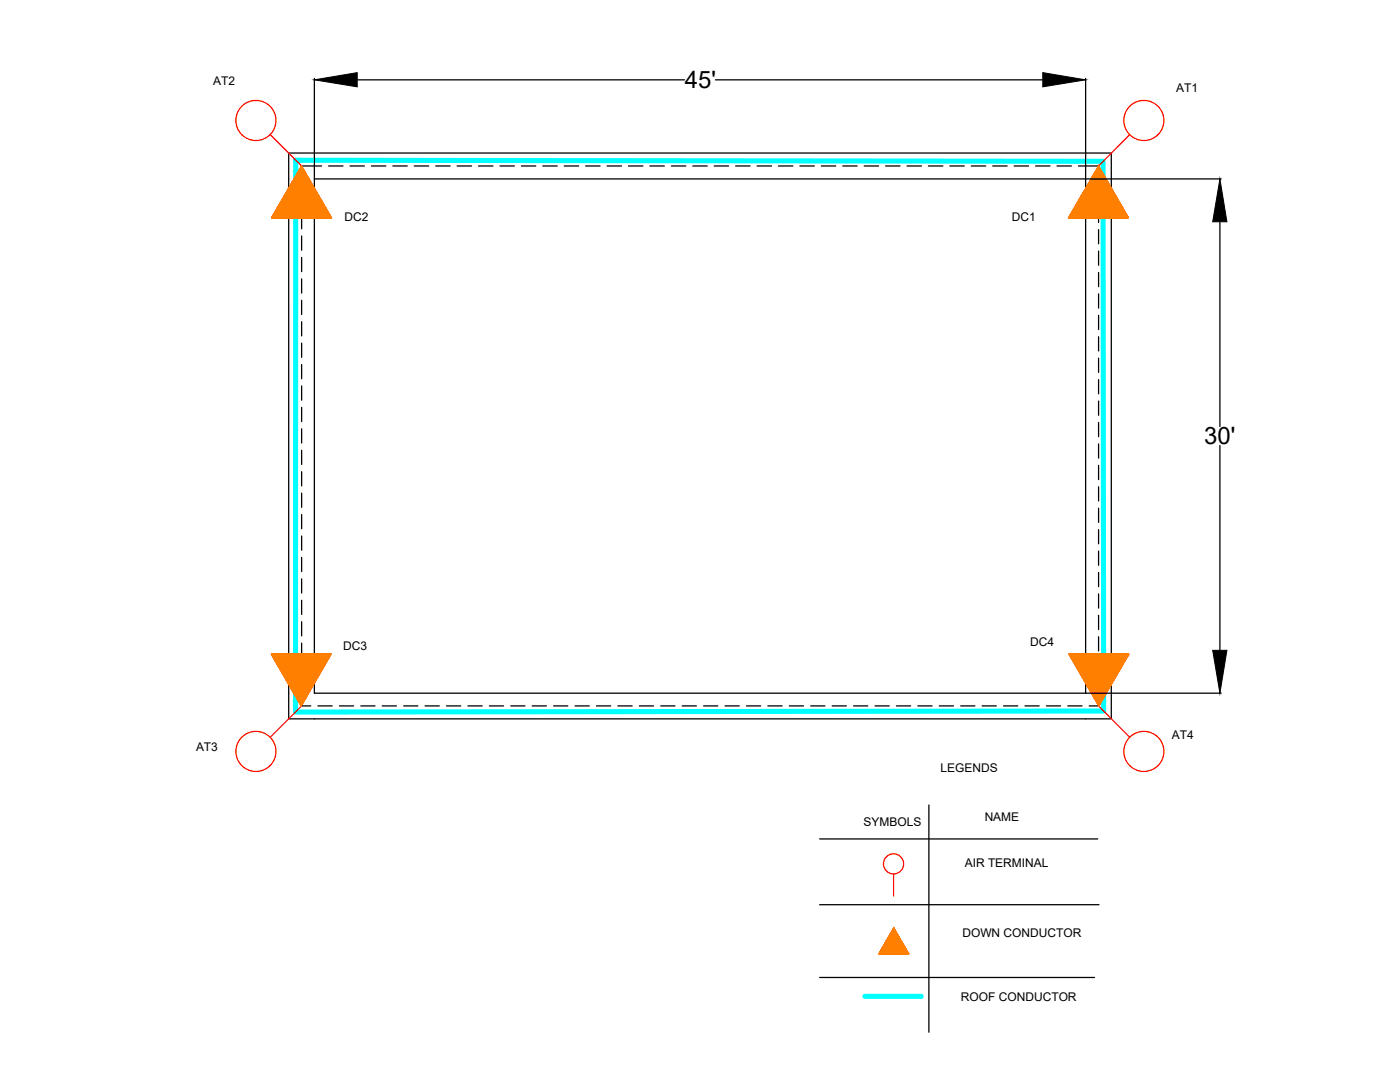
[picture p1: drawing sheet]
<svg xmlns="http://www.w3.org/2000/svg" width="279mm" height="216mm" viewBox="0 0 279 216" stroke-linecap="round" stroke-linejoin="round" font-family="sans-serif">
<defs><g id="words">
<g font-size="4.8">
<text x="136.7" y="17.6">45'</text>
<text x="240.3" y="88.7">30'</text>
</g>
<g font-size="2.4">
<text x="42.5" y="16.9">AT2</text>
<text x="234.7" y="18.3">AT1</text>
<text x="68.7" y="44">DC2</text>
<text x="201.9" y="44">DC1</text>
<text x="68.5" y="129.6">DC3</text>
<text x="205.6" y="128.9">DC4</text>
<text x="39.1" y="149.8">AT3</text>
<text x="233.8" y="147.5">AT4</text>
<text x="187.7" y="154.1">LEGENDS</text>
<text x="172.3" y="164.9">SYMBOLS</text>
<text x="196.5" y="163.8">NAME</text>
<text x="192.5" y="172.9">AIR TERMINAL</text>
<text x="192.1" y="186.9">DOWN CONDUCTOR</text>
<text x="191.8" y="199.8">ROOF CONDUCTOR</text>
</g>
</g></defs>
<!-- layer: Roof Conductor -->
<path d="M59 32l161.1 .2 .2 109.7-161.3 .2zM172.6 198.8h11.3" fill="none" stroke="#0ff" stroke-width="1"/>
<!-- layer: 0 -->
<path d="M57.6 30.5h164.2v112.9h-164.2zM62.7 35.7h154v102.6h-154z" fill="none" stroke="#000" stroke-width=".25"/>
<!-- layer: MID LINES -->
<g fill="none" stroke="#000" stroke-width=".25">
<path d="M60.2 38.5v2.9M64.2 33.1h-4v4M65.6 33.1h2.9M69.9 33.1h2.8M74.1 33.1h2.9M78.4 33.1h2.9M82.7 33.1h2.9M87 33.1h2.8M91.2 33.1h2.9M95.5 33.1h2.9M99.8 33.1h2.9M104.1 33.1h2.8"/>
<path d="M108.3 33.1h2.9M112.6 33.1h2.9M116.9 33.1h2.9M121.2 33.1h2.8M125.4 33.1h2.9M129.7 33.1h2.9M134 33.1h2.9M138.3 33.1h2.8M142.5 33.1h2.9M146.8 33.1h2.9M151.1 33.1h2.9M155.4 33.1h2.8"/>
<path d="M159.6 33.1h2.9M163.9 33.1h2.9M168.2 33.1h2.9M172.5 33.1h2.8M176.7 33.1h2.9M181 33.1h2.9M185.3 33.1h2.9M189.6 33.1h2.8M193.8 33.1h2.9M198.1 33.1h2.9M202.4 33.1h2.9M206.7 33.1h2.9"/>
<path d="M210.9 33.1h2.9M215.2 33.1h4v2.7M219.2 37.3v2.8M60.2 42.8v2.8M60.2 47.1v2.8M60.2 51.4v2.8M60.2 55.6v2.9M60.2 59.9v2.9M219.2 41.5v2.9M219.2 45.8v2.9M219.2 50.1v2.8M219.2 54.4v2.8"/>
<path d="M219.2 58.6v2.9M60.2 64.2v2.8M60.2 68.5v2.8M60.2 72.7v2.9M60.2 77v2.9M219.2 62.9v2.9M219.2 67.2v2.8M219.2 71.5v2.8M219.2 75.7v2.9M60.2 81.3v2.8M60.2 85.6v2.8M60.2 89.8v2.9"/>
<path d="M60.2 94.1v2.9M60.2 98.4v2.8M219.2 80v2.9M219.2 84.3v2.8M219.2 88.6v2.8M219.2 92.9v2.8M219.2 97.1v2.9M60.2 102.7v2.8M60.2 106.9v2.9M60.2 111.2v2.9M60.2 115.5v2.8M60.2 119.8v2.8"/>
<path d="M219.2 101.4v2.8M219.2 105.7v2.8M219.2 110v2.8M219.2 114.2v2.9M219.2 118.5v2.8M60.2 136.9v4h1.8M60.2 124.1v2.8M60.2 128.3v2.9M60.2 132.6v2.8M219.2 135.6v5.3h-1.8M219.2 122.8v2.8M219.2 127.1v2.8"/>
<path d="M219.2 131.3v2.9M63.5 140.9h2.8M67.7 140.9h2.9M72 140.9h2.8M76.3 140.9h2.8M80.6 140.9h2.8M84.8 140.9h2.9M89.1 140.9h2.8M93.4 140.9h2.8M97.7 140.9h2.8M101.9 140.9h2.9M106.2 140.9h2.9"/>
<path d="M110.5 140.9h2.8M114.8 140.9h2.8M119 140.9h2.9M123.3 140.9h2.9M127.6 140.9h2.8M131.9 140.9h2.8M136.1 140.9h2.9M140.4 140.9h2.9M144.7 140.9h2.8M149 140.9h2.8M153.2 140.9h2.9M157.5 140.9h2.9"/>
<path d="M161.8 140.9h2.8M166.1 140.9h2.8M170.3 140.9h2.9M174.6 140.9h2.9M178.9 140.9h2.8M183.2 140.9h2.8M187.5 140.9h2.8M191.7 140.9h2.9M196 140.9h2.8M200.3 140.9h2.8M204.6 140.9h2.8M208.8 140.9h2.9"/>
<path d="M213.1 140.9h2.8"/>
</g>
<!-- layer: Air Terminal -->
<g fill="none" stroke="#f00" stroke-width=".25">
<path d="M53.9 26.9l6.3 6.2M225.5 26.9l-6.3 6.2M60.2 140.9l-6.3 6.2M219.2 140.9l6.3 6.2M178.4 174.4v4.4"/>
<circle cx="51.1" cy="24" r="4"/>
<circle cx="228.3" cy="24" r="4"/>
<circle cx="51.1" cy="149.9" r="4"/>
<circle cx="228.3" cy="149.9" r="4"/>
<circle cx="178.3" cy="172.4" r="2.01"/>
</g>
<!-- layer: Down Conductors -->
<g fill="none" stroke="#ff7f00" stroke-width=".25">
<path d="M56.3 39.8l3.7 3.7M56.3 39.7l3.9 3.8M56.3 39.8l3.8 3.7M56.4 39.6l3.8 3.9-3.8-3.8M56.5 39.5l4.1 4M56.6 39.4l4.1 4.1M56.6 39.3l4.2 4.2M56.6 39.2l4.3 4.3M56.6 39.3l4.3 4.2M56.7 39.2l4.3 4.3M56.7 39.1l4.4 4.4M56.8 39l4.5 4.5"/>
<path d="M56.8 38.9l4.6 4.6M56.9 38.8l4.6 4.7M56.9 38.7l4.8 4.8M57 38.5l5 5M57 38.6l4.9 4.9M57.1 38.5l5 5M57.1 38.4l5.1 5.1-5.1-5M57.2 38.3l5.1 5.2M57.2 38.4l5.1 5.1M57.3 38l5.5 5.5M57.3 38.1l5.4 5.4M57.4 38l5.5 5.5"/>
<path d="M57.4 38l5.4 5.5M57.4 37.8l5.7 5.7M57.4 37.9l5.6 5.6M57.5 37.7l5.8 5.8M57.6 37.6l5.9 5.9M57.6 37.5l6 6M57.7 37.5l6 6M57.7 37.4l6.1 6.1M57.7 37.3l6.2 6.2M57.8 37.2l6.3 6.3M57.8 37.2l6.3 6.3-6.3-6.3M57.9 37.1l6.3 6.4"/>
<path d="M57.9 37l6.6 6.5M58 36.9l6.6 6.6M58 36.8l6.7 6.7M58.1 36.7l6.8 6.8M58.1 36.8l6.7 6.7M58.2 36.6l6.8 6.9-6.9-6.8M58.2 36.5l7 7M58.3 36.3l7.1 7.2M58.3 36.4l7.1 7.1M58.3 36.3l7.2 7.2M58.4 36.2l7.3 7.3M58.5 36.1l7.3 7.4"/>
<path d="M58.5 36l7.5 7.5M58.6 35.8l7.4 7.5M58.6 35.9l7.5 7.5M58.6 35.9l7.6 7.6M58.6 35.8l7.3 7.2M58.7 35.6l6.9 6.8M58.7 35.7l6.9 6.9M58.8 35.5l6.7 6.8M58.8 35.5l6.6 6.6M58.9 35.3l6 6.1M58.9 35.4l6.2 6.2M59 35.2l5.6 5.7"/>
<path d="M59 35.2l5.7 5.8M59 35.1l5.4 5.4M59.1 35.1l5.3 5.3M59.1 35l5.1 5.1M59.1 34.9l5 4.9M59.1 34.9l5 5M59.2 34.8l4.7 4.8M59.3 34.7l4.3 4.4M59.3 34.6l4 4M59.4 34.6l3.9 3.9M59.4 34.5l3.7 3.7M59.4 34.4l3.6 3.6"/>
<path d="M59.6 34.2l2.8 2.9M59.6 34.2l2.9 3M59.6 34.1l2.6 2.6M59.7 34l2.3 2.3M59.7 33.8l2.1 2.1M59.7 33.9l2.1 2.1M59.7 33.9l2.2 2.2M59.8 33.8l1.8 1.8M59.8 33.8l1.9 1.9M59.8 33.7l1.7 1.7M59.8 33.8l1.8 1.7M59.9 33.7l1.5 1.6"/>
<path d="M59.9 33.6l1.4 1.4M59.9 33.5l1.1 1.1M59.9 33.5l1.2 1.2M60 33.3l.7 .7M60 33.4l.7 .7M60 33.4l.8 .8M60.1 33.3l.4 .4M60.1 33.2l.3 .3M60.1 33.2l.4 .4M60.2 33.1h.1M60.2 33.2h.1M60.2 33.1l-6 10.4"/>
<path d="M60.2 33.1l6 10.4h-12M60.9 34.3l-.9-.8 1 .9M61.1 34.8l-1.2-1.2 1.3 1.3M62.1 36.3l-2.4-2.3 2.5 2.6M62.3 36.8l-2.7-2.7 2.8 2.8M62.6 37.3l-3.1-3 3.2 3.1M62.7 37.6l-3.2-3.3 3.3 3.3M62.9 37.8l-3.5-3.4 3.5 3.5M63.2 38.2l-3.8-3.7 3.8 3.9M63.4 38.7l-4.1-4.1 4.2 4.3M63.7 39.2l-4.5-4.4 4.6 4.5M215.4 39.7l4.9-4.8-5 4.9"/>
<path d="M215.7 39.2l4.5-4.4-4.6 4.5M216.5 37.8l3.5-3.4-3.5 3.5M216.8 37.3l3.1-3-3.2 3.1M217.4 36.3l2.4-2.3-2.5 2.5M218 35.3l1.6-1.6-1.7 1.7M218.3 34.8l1.2-1.2-1.3 1.3M218.5 34.4l1-.9-1.2 1.2M219.1 33.4l.2-.2-.3 .3M219.2 33.1h.1M219.2 33.1l6 10.4h-12zM219.2 33.2h.1M219.3 33.2l-.4 .4"/>
<path d="M219.3 33.3l-.4 .4M219.3 33.3l-.5 .5M219.4 33.3l-.7 .7M219.4 33.4l-.7 .7M219.4 33.4l-.8 .8M219.4 33.5l-.9 .8M219.5 33.6l-1.4 1.6M219.6 33.8l-1.8 1.7M219.6 33.8l-1.8 1.8M219.7 33.8l-2.1 2.1M219.7 33.9l-2.1 2.1M219.7 33.9l-2.2 2.2"/>
<path d="M219.7 34l-2.3 2.3M219.8 34.1l-2.6 2.5M219.8 34.1l-2.7 2.7M219.8 34.1l-2.8 2.8M219.8 34.2l-2.8 2.9M219.9 34.2l-3 3M219.9 34.3l-3.3 3.3M220 34.4l-3.7 3.8M220 34.5l-3.8 3.9M220 34.6l-3.9 3.9M220.1 34.6l-4 4M220.1 34.6l-4.1 4.1"/>
<path d="M220.1 34.6l-4.2 4.3M220.1 34.7l-4.2 4.3M220.2 34.7l-4.4 4.4M220.2 34.8l-4.6 4.7M220.2 34.9l-4.7 4.7M220.3 34.9l-5 5M220.3 35l-5.1 5.1M220.3 35l-5.3 5.4M220.4 35.1l-5.5 5.6M220.4 35.2l-5.6 5.7M220.5 35.2l-5.8 5.8M220.5 35.3l-6 6.1"/>
<path d="M220.5 35.4l-6.1 6.1M220.6 35.4l-6.4 6.4M220.6 35.5l-6.5 6.5M220.6 35.5l-6.5 6.6M220.6 35.5l-6.6 6.7M220.6 35.6l-6.7 6.7M220.7 35.6l-6.8 6.8M220.7 35.7l-6.9 6.9M220.7 35.7l-7.1 7.2M220.8 35.8l-7.4 7.4M220.8 35.8l-7.4 7.5M220.8 35.9l-7.5 7.5"/>
<path d="M220.9 35.9l-7.7 7.6M220.9 36l-7.6 7.5M220.9 36l-7.5 7.5M221 36.1l-7.5 7.4M221 36.2l-7.3 7.3M221 36.3l-7.2 7.2M221.1 36.3l-7.2 7.2 7.2-7.2M221.1 36.4l-7.1 7.1M221.1 36.4l-7 7.1M221.2 36.5l-7 7M221.3 36.6l-6.9 6.9M221.3 36.8l-6.7 6.7"/>
<path d="M221.4 36.8l-6.7 6.7M221.4 36.9l-6.5 6.6M221.5 37l-6.6 6.5M221.5 37.1l-6.4 6.4M221.6 37.2l-6.3 6.3M221.6 37.1l-6.4 6.4M221.6 37.3l-6.2 6.2M221.7 37.3l-6.2 6.2M221.7 37.4l-6 6.1M221.7 37.5l-5.9 6M221.8 37.5l-6 6M221.8 37.6l-5.9 5.9"/>
<path d="M221.8 37.6l-5.8 5.9M221.9 37.6l-5.9 5.9M221.9 37.7l-5.8 5.8M222 37.8l-5.7 5.7M222 37.9l-5.7 5.6M222.1 38l-5.5 5.5M222.1 38.1l-5.4 5.4M222.2 38.2l-5.4 5.3M222.2 38.2l-5.3 5.3M222.3 38.3l-5.2 5.2M222.3 38.5l-5 5M222.4 38.5l-5 5"/>
<path d="M222.4 38.6l-4.9 4.9M222.4 38.6l-4.8 4.9M222.5 38.7l-4.9 4.8M222.5 38.7l-4.8 4.8M222.5 38.8l-4.6 4.7M222.5 38.9l-4.6 4.6M222.6 39l-4.6 4.5M222.6 39l-4.5 4.5M222.7 39l-4.5 4.5M222.7 39.1l-4.3 4.4M222.8 39.3l-4.3 4.2M222.8 39.3l-4.2 4.2 4.2-4.2-4.1 4.2"/>
<path d="M222.9 39.4l-4.1 4.1M222.9 39.5l-4 4M222.9 39.6l-3.9 3.9M223 39.6l-3.8 3.9 3.8-3.8M223.1 39.8l-3.8 3.7M223.1 39.8l-3.7 3.7M223.1 39.8l-3.6 3.7M223.2 39.9l-3.6 3.6M54.2 43.4l.2 .1M54.3 43.3l.2 .2M54.4 43.2l.3 .3M54.4 43.1l.4 .4"/>
<path d="M54.4 43l.5 .5-.5-.4M54.5 42.9l.6 .6M54.5 43.5l-.2-.3 .3 .3M54.6 42.8l.7 .7M54.6 42.7l.8 .8M54.7 42.7l.8 .8M54.7 42.7l.7 .8M54.7 42.6l.9 .9M54.7 42.5l1 1M54.8 42.4l1 1.1M54.8 42.5l1 1M54.8 42.4l1.1 1.1"/>
<path d="M54.9 42.3l1.1 1.2M54.9 42.2l1.3 1.3M54.9 42.3l1.2 1.2M55 43.5l-.5-.5 .5 .5M55 42.1l1.4 1.4M55 42.1l1.3 1.4M55 42l1.5 1.5M55 42.1l1.5 1.4M55.1 41.9l1.5 1.6M55.1 41.9l1.6 1.6M55.2 43.5l-.6-.6 .6 .6M55.2 41.8l1.6 1.7"/>
<path d="M55.2 41.7l1.8 1.8M55.3 41.5l2 2M55.4 41.4l2.1 2.1M55.4 41.5l2 2M55.5 41.3l2.1 2.2M55.5 41.2l2.3 2.3M55.5 41.2l2.2 2.3M55.6 41l2.4 2.5M55.6 41.1l2.4 2.4M55.7 40.9l2.6 2.6M55.7 40.8l2.7 2.7M55.8 40.7l2.8 2.8"/>
<path d="M55.8 40.6l3 2.9M55.9 40.5l2.9 3-2.9-2.9M56 40.4l3.1 3.1M56 40.4l3 3.1M56 40.3l3.2 3.2M56 43.5l-1.1-1.2 1.2 1.2M56 40.2l3.3 3.3M56.1 40.2l3.3 3.3M56.1 40.1l3.4 3.4M56.1 40.1l3.3 3.4M56.2 40l3.6 3.5M56.2 40.1l3.4 3.4"/>
<path d="M56.2 43.5l-1.3-1.3 1.4 1.3M56.9 43.5l-1.7-1.7 1.7 1.7M57 43.5l-1.8-1.8 1.9 1.8M57.2 43.5l-1.9-2 2 2M57.7 43.5l-2.2-2.2 2.2 2.2M57.8 43.5l-2.3-2.3 2.4 2.3M58.1 43.5l-2.5-2.5 2.6 2.5M58.5 43.5l-2.7-2.8 2.7 2.8M58.9 43.5l-3-3 3.1 3M59.8 43.5l-3.5-3.6 3.6 3.6M59.9 43.5l-3.6-3.7 3.6 3.7M60.3 43.5l-3.9-3.9 4 3.9"/>
<path d="M60.7 43.5l-4.1-4.2 4.1 4.2M61.1 43.5l-4.4-4.5 4.5 4.5M61.6 43.5l-4.7-4.7 4.7 4.7M61.8 43.5l-4.8-4.8 4.8 4.8M62.4 43.5l-5.2-5.3 5.3 5.3M62.6 43.5l-5.3-5.3 5.3 5.3M63.2 43.5l-5.7-5.7 5.7 5.7M63.4 43.5l-5.8-5.9 5.8 5.9M63.8 43.5l-6.1-6.1 6.2 6.1M64.3 43.5l-6.4-6.4 6.4 6.4M64.3 40.1l-5.2-5.1 5.2 5.3M64.5 40.7l-5.5-5.5 5.6 5.6"/>
<path d="M64.6 43.5l-6.6-6.7 6.7 6.7M64.8 41.1l-5.9-5.8 6 5.9M65.1 43.5l-6.9-6.9 6.9 6.9M65.2 41.7l-6.4-6.3 6.4 6.4M65.2 43.5l-6.9-7 7 7M65.7 42.8l-7-7.1 7.1 7.2M65.9 43.5l-7.4-7.4 7.4 7.4M66 43.5l-7.5-7.5 7.6 7.5M213.7 42.7l7-7-7 7.1M213.7 43.5l7.3-7.3-7.3 7.3M214.1 43.5l7-7-6.9 7M214.3 43.5l6.9-6.9-6.8 6.9"/>
<path d="M214.3 41.6l6.3-6.2-6.4 6.3M214.5 43.5l6.8-6.8-6.8 6.8M214.6 41.1l5.9-5.8-6 5.9M215.1 43.5l6.4-6.4-6.3 6.4M215.6 43.5l6.1-6.1-6.1 6.1M216.2 43.5l5.7-5.7-5.7 5.7M216.4 43.5l5.6-5.6-5.6 5.6M216.5 43.5l5.5-5.6-5.5 5.6M217 43.5l5.2-5.2-5.2 5.2M217.2 43.5l5.1-5.1-5.1 5.1M217.8 43.5l4.7-4.7-4.7 4.7M218.4 43.5l4.4-4.3-4.3 4.3"/>
<path d="M219 43.5l4-3.9-3.9 3.9M219.2 43.5l3.9-3.8-3.8 3.8M219.8 43.5l3.5-3.4-3.4 3.4M220.5 43.5l3-3-3 3M220.6 43.5l3-2.9-2.9 2.9M221.1 43.5l2.6-2.6-2.6 2.6M221.7 43.5l2.2-2.2-2.1 2.2M221.9 43.5l2.1-2.1-2 2.1M222.5 43.5l1.7-1.7-1.6 1.7M222.6 43.5l1.7-1.7-1.6 1.7M222.7 43.5l1.6-1.6-1.5 1.6M223.2 40l-3.5 3.5"/>
<path d="M223.2 40.1l-3.4 3.4M223.4 43.5l1.1-1.2-1.1 1.2M223.4 40.2l-3.4 3.3M223.4 40.3l-3.2 3.2M223.4 40.4l-3.1 3.1M223.5 40.4l-3.1 3.1M223.5 43.5l1.1-1.1-1 1.1M223.5 40.5l-2.9 3M223.6 40.7l-2.8 2.8M223.6 40.7l-2.7 2.8 2.7-2.8-2.6 2.8M223.7 40.8l-2.7 2.7M223.7 40.9l-2.6 2.6"/>
<path d="M223.7 41l-2.5 2.5M223.8 43.5l.9-.9-.9 .9M223.8 41l-2.5 2.5M223.8 41.1l-2.4 2.4 2.5-2.4M223.9 41.2l-2.4 2.3M223.9 41.2l-2.3 2.3M224 41.3l-2.2 2.2M224 41.5l-2 2M224.1 41.5l-2 2M224.1 41.5l-1.9 2M224.2 41.6l-1.9 1.9M224.2 41.7l-1.9 1.8"/>
<path d="M224.2 41.7l-1.8 1.8M224.2 41.8l-1.7 1.7M224.3 42l-1.5 1.5M224.4 42l-1.5 1.5M224.4 43.5l.5-.5-.4 .5M224.4 42.1l-1.4 1.4M224.5 42.1l-1.3 1.4M224.5 42.2l-1.3 1.3M224.6 43.5l.4-.4-.4 .4M224.6 42.3l-1.2 1.2M224.6 42.5l-1 1 1.1-1M224.7 42.6l-1 .9"/>
<path d="M224.7 42.6l-.8 .9 .8-.8-.7 .8M224.8 42.8l-.7 .7M224.8 43.5l.3-.3-.2 .3M224.8 42.8l-.6 .7M224.9 42.9l-.7 .6M224.9 42.9l-.6 .6M225 43l-.5 .5M225 43.2l-.3 .3M225.1 43.3l-.1 .2M225.2 43.4l-.2 .1M225.2 43.4l-.1 .1M54.1 130.5h12l-6 10.4"/>
<path d="M54.2 130.5l5.9 10.4M54.2 130.5v.1M54.4 130.5l-.2 .1M54.4 130.5l-.2 .2M54.5 130.5l-.2 .2M54.6 130.5l-.3 .3M54.6 130.5l-.3 .3 .4-.3M54.7 130.5l-.3 .4M54.8 130.5l-.4 .5M54.9 130.5l-.5 .5M55 130.5l-.6 .6M55 132.1l1.6-1.6-1.6 1.6"/>
<path d="M55.1 130.5l-.6 .6M55.2 130.5l-.7 .7M55.3 130.5l-.7 .8 .8-.8M55.4 130.5l-.7 .9M55.5 130.5l-.8 .9M55.6 130.5l-.9 1M55.7 130.5l-1 1M55.8 130.5l-1.1 1.1M55.8 133.4l3-2.9-3 3M55.9 130.5l-1.1 1.1M56 130.5l-1.2 1.2M56 130.5l-1.2 1.2 1.2-1.2"/>
<path d="M56.2 130.5l-1.3 1.3M56.2 130.5l-1.3 1.4M56.3 130.5l-1.4 1.4M56.5 130.5l-1.6 1.5M56.5 130.5l-1.5 1.5M56.6 134.9l4.5-4.4-4.4 4.4M56.7 130.5l-1.6 1.6 1.6-1.6M56.8 130.5l-1.7 1.7M56.8 130.5l-1.7 1.7 1.8-1.7M56.9 130.5l-1.7 1.8M57 130.5l-1.8 1.8M57 130.5l-1.8 1.8 1.9-1.8"/>
<path d="M57.1 130.5l-1.9 1.9M57.2 130.5l-2 2M57.3 130.5l-2 2 2-2M57.4 130.5l-2.1 2.1M57.5 130.5l-2.1 2.1 2.1-2.1M57.6 130.5l-2.2 2.2M57.7 130.5l-2.3 2.3M57.7 130.5l-2.2 2.3M57.8 130.5l-2.3 2.3M57.8 130.5l-2.3 2.4M57.9 130.5l-2.4 2.4 2.4-2.4M58 130.5l-2.5 2.5 2.5-2.5"/>
<path d="M58.1 130.5l-2.5 2.5 2.5-2.5M58.1 137.3l6.9-6.8-6.9 6.9M58.2 130.5l-2.6 2.6M58.3 130.5l-2.7 2.7M58.4 130.5l-2.7 2.7M58.5 130.5l-2.8 2.8M58.6 130.5l-2.8 2.8M58.6 130.5l-2.8 2.9M58.7 130.5l-2.9 2.9 2.9-2.9M58.9 130.5l-3 3 3-3M59 130.5l-3.1 3.1M59.1 130.5l-3.2 3.1"/>
<path d="M59.1 130.5l-3.2 3.2M59.2 130.5l-3.2 3.2M59.2 130.5l-3.2 3.3 3.4-3.3-3.4 3.3M59.4 130.5l-3.3 3.4M59.5 130.5l-3.4 3.4 3.4-3.4M59.7 130.5l-3.6 3.5M59.8 130.5l-3.6 3.6M59.9 130.5l-3.7 3.6M59.9 130.5l-3.7 3.7M60 130.5l-3.7 3.7M60 130.5l-3.7 3.8M60.1 130.5l-3.8 3.8"/>
<path d="M60.2 130.5l-3.9 3.9M60.3 130.5l-3.9 3.9M60.4 130.5l-4 4M60.5 130.5l-4.1 4M60.5 130.5l-4 4.1M60.6 130.5l-4.1 4.1M60.7 139.9l-.8 .7M60.7 130.5l-4.2 4.2M60.7 130.5l-4.1 4.2 4.2-4.2M60.8 139.7l-.9 .9 .8-.8M60.8 130.5l-4.2 4.3M60.9 130.5l-4.3 4.3"/>
<path d="M61 130.5l-4.4 4.3 4.4-4.3M61 139.4l-1.1 1.1M61.1 139.2l-1.2 1.2 1.1-1.1M61.2 139.1l-1.4 1.3M61.2 130.5l-4.5 4.5M61.2 139l-1.4 1.3M61.3 130.5l-4.6 4.5M61.3 138.8l-1.5 1.5M61.3 138.7l-1.5 1.6M61.4 130.5l-4.6 4.6M61.4 138.6l-1.6 1.7M61.5 130.5l-4.7 4.7 4.7-4.7"/>
<path d="M61.6 130.5l-4.7 4.8M61.6 138.4l-1.9 1.8 1.8-1.7M61.7 138.1l-2 2.1M61.7 130.5l-4.8 4.8M61.8 130.5l-4.9 4.9 4.9-4.9M61.8 138l-2.2 2.1M61.9 137.8l-2.3 2.3 2.2-2.2M62 137.6l-2.4 2.4M62 130.5l-5.1 4.9M62 130.5l-5 5M62.1 137.5l-2.5 2.5M62.1 130.5l-5.1 5"/>
<path d="M62.1 130.5l-5 5.1M62.1 130.5l-5 5.1 5.1-5.1M62.2 137.3l-2.6 2.6 2.5-2.5M62.3 137.2l-2.8 2.7M62.3 130.5l-5.2 5.2M62.4 130.5l-5.2 5.2 5.2-5.2M62.4 136.9l-2.9 2.9M62.4 136.8l-2.9 3M62.4 130.5l-5.2 5.3M62.5 136.7l-3 3.1M62.5 130.5l-5.3 5.3M62.6 130.5l-5.4 5.4 5.4-5.4"/>
<path d="M62.6 136.6l-3.2 3.1M62.7 136.5l-3.3 3.2M62.7 130.5l-5.5 5.4M62.7 130.5l-5.4 5.4M62.8 130.5l-5.5 5.5M62.8 130.5l-5.5 5.5 5.6-5.5M62.8 136.2l-3.4 3.5 3.3-3.4M62.9 136.1l-3.5 3.5M62.9 130.5l-5.5 5.6M63 135.9l-3.6 3.6 3.5-3.5M63 130.5l-5.6 5.7M63.1 130.5l-5.7 5.7"/>
<path d="M63.2 135.6l-3.9 3.9M63.2 130.5l-5.8 5.7M63.2 130.5l-5.8 5.8M63.3 135.4l-4 4 3.9-3.9M63.3 130.5l-5.8 5.8M63.4 130.5l-5.9 5.9M63.4 130.5l-5.9 5.9 6-5.9M63.4 135.1l-4.2 4.3 4.2-4.1M63.5 135l-4.3 4.3M63.5 130.5l-5.9 6M63.6 130.5l-6 6M63.6 134.8l-4.4 4.4 4.3-4.3"/>
<path d="M63.6 130.5l-6 6 6.1-6M63.7 134.7l-4.6 4.5M63.7 130.5l-6 6.1M63.8 134.5l-4.7 4.7M63.8 130.5l-6.1 6.1M63.9 130.5l-6.2 6.2M63.9 134.3l-4.8 4.8 4.7-4.7M64 134.2l-4.9 4.9M64 130.5l-6.3 6.3M64.1 134l-5 5M64.2 133.8l-5.2 5.2M64.2 130.5l-6.4 6.3"/>
<path d="M64.2 130.5l-6.4 6.4 6.5-6.4M64.3 133.7l-5.3 5.3M64.3 130.5l-6.4 6.5M64.4 133.4l-5.4 5.5M64.5 130.5l-6.6 6.5M64.5 133.4l-5.6 5.5M64.6 130.5l-6.6 6.7 6.6-6.7M64.6 133.1l-5.7 5.7M64.7 132.9l-5.8 5.8 5.7-5.7M64.7 130.5l-6.7 6.7M64.8 130.5l-6.8 6.8M64.8 132.8l-6 5.9"/>
<path d="M64.9 132.6l-6.1 6.1M65 132.4l-6.2 6.2 6.1-6.1M65 130.5l-6.9 6.9 7-6.9M65.1 132.3l-6.3 6.3M65.2 132.1l-6.4 6.4M65.2 130.5l-7 7M65.2 130.5l-7 7.1 7.1-7.1M65.3 131.9l-6.6 6.6M65.3 130.5l-7.1 7.1M65.4 131.8l-6.7 6.6M65.4 131.7l-6.7 6.7M65.4 130.5l-7.1 7.1"/>
<path d="M65.4 130.5l-7.1 7.2M65.5 130.5l-7.2 7.2 7.2-7.2M65.5 131.5l-6.8 6.9M65.6 131.5l-7 6.9M65.6 131.3l-7 7M65.6 130.5l-7.3 7.3M65.7 130.5l-7.3 7.4 7.3-7.4M65.7 131.2l-7.1 7.1M65.8 131l-7.2 7.2 7.1-7.1M65.9 130.5l-7.5 7.4M65.9 130.8l-7.4 7.4M66 130.7l-7.5 7.4"/>
<path d="M66 130.5l-7.5 7.5M66 130.6l-7.5 7.5 7.6-7.6-7.6 7.6M213.3 130.5h12l-6 10.4zM213.4 130.6l7.5 7.5-7.6-7.6 7.6 7.6M213.4 130.7l7.5 7.4M213.5 130.5l7.5 7.5-7.5-7.5M213.5 130.8l7.4 7.4M213.6 131l7.2 7.2-7.1-7.1M213.7 130.5l7.3 7.4M213.7 131.2l7.1 7.1M213.7 130.5l7.4 7.4M213.8 130.5l7.3 7.3"/>
<path d="M213.9 130.5l7.2 7.2-7.2-7.2M213.9 131.5l6.9 6.9M213.9 131.5l6.8 6.9M214 130.5l7.1 7.2M214 130.5l7.1 7.1M214.1 131.8l6.6 6.6M214.1 130.5l7.1 7.1M214.1 131.9l6.6 6.6-6.5-6.4M214.2 130.5l7 7.1M214.2 130.5l7 7M214.2 132.1l6.4 6.5-6.3-6.3M214.3 130.5l6.9 7"/>
<path d="M214.3 130.5l7 6.9-6.9-6.9M214.4 132.4l6.2 6.2-6.1-6.1M214.4 130.5l6.9 6.9M214.5 130.5l6.9 6.8-6.8-6.8M214.5 132.6l6.1 6.1M214.6 132.8l6 5.9M214.6 130.5l6.8 6.8M214.7 130.5l6.7 6.7-6.6-6.7M214.8 133l5.7 5.7M214.8 133.1l5.7 5.7M214.9 133.2l5.6 5.7M214.9 130.5l6.6 6.6"/>
<path d="M214.9 130.5l6.6 6.5M215 133.4l5.4 5.5M215 130.5l6.5 6.5M215.1 133.6l5.3 5.3M215.1 130.5l6.4 6.5M215.1 130.5l6.5 6.4-6.4-6.4M215.2 133.7l5.2 5.3M215.2 133.8l5.2 5.2-5.1-5M215.2 130.5l6.4 6.4-6.3-6.4M215.3 130.5l6.4 6.3-6.3-6.3M215.3 134l5 5.1M215.4 130.5l6.3 6.3"/>
<path d="M215.5 130.5l6.2 6.2M215.5 134.3l4.8 4.8-4.7-4.7M215.6 130.5l6.1 6.2M215.6 134.5l4.7 4.7M215.6 130.5l6.1 6.1M215.7 130.5l6.1 6.1M215.8 134.8l4.5 4.4M215.8 130.5l6 6M215.9 130.5l5.9 6M215.9 135l4.3 4.3M215.9 130.5l6 5.9-5.9-5.9M216 135.1l4.2 4.3-4.1-4.1"/>
<path d="M216 130.5l5.9 5.9M216.1 130.5l5.8 5.8M216.1 135.4l4 4-3.9-3.9M216.2 130.5l5.8 5.8-5.8-5.8M216.2 130.5l5.8 5.7M216.3 135.6l3.8 3.9M216.3 130.5l5.7 5.7M216.3 135.7l3.8 3.8M216.4 135.9l3.7 3.6M216.4 130.5l5.6 5.7M216.5 136l3.5 3.5M216.5 130.5l5.5 5.6"/>
<path d="M216.5 130.5l5.6 5.6M216.5 136.1l3.5 3.5M216.5 130.5l5.6 5.4M216.6 136.2l3.4 3.5-3.3-3.4M216.7 130.5l5.5 5.4M216.8 136.6l3.2 3.2M216.8 130.5l5.4 5.4M217 136.8l2.9 3-2.9-2.9M217 130.5l5.3 5.2-5.3-5.2M217.1 137l2.8 2.9M217.1 130.5l5.2 5.2M217.2 137.3l2.6 2.6-2.5-2.5"/>
<path d="M217.2 130.5l5.1 5.1-5-5.1M217.3 130.5l5.1 5.1M217.3 130.5l5.1 5M217.4 130.5l5 5-4.9-5M217.4 137.5l2.4 2.5M217.4 137.6l2.4 2.4M217.5 137.8l2.3 2.3M217.6 137.9l2.2 2.2M217.6 130.5l4.9 4.9M217.6 138l2.2 2.1M217.7 138.1l2 2M217.7 130.5l4.8 4.8"/>
<path d="M217.8 138.2l1.9 2M217.8 130.5l4.7 4.8M217.8 138.4l1.9 1.8M217.9 130.5l4.7 4.7-4.6-4.7M218 138.6l1.7 1.7M218 130.5l4.7 4.6M218.1 138.7l1.5 1.6-1.5-1.5M218.2 139l1.4 1.3M218.2 130.5l4.5 4.5M218.3 139.1l1.3 1.3M218.3 130.5l4.4 4.5M218.3 139.2l1.2 1.2-1.1-1.1"/>
<path d="M218.4 130.5l4.4 4.4M218.4 130.5l4.4 4.3M218.5 139.4l1 1.1M218.5 139.5l1 1.1-.8-.8M218.5 130.5l4.3 4.3M218.6 130.5l4.2 4.3M218.6 130.5l4.2 4.2-4.1-4.2M218.7 130.5l4.2 4.2M218.7 139.9l.8 .7M218.8 130.5l4.1 4.1M218.8 130.5l4.1 4.1-4-4.1M219 130.5l4 4"/>
<path d="M219.1 130.5l3.9 3.9M219.2 130.5l3.9 3.9M219.2 130.5l3.9 3.8M219.3 130.5l3.8 3.8M219.4 130.5l3.7 3.7M219.6 130.5l3.6 3.6M219.6 130.5l3.6 3.6-3.5-3.6M219.7 130.5l3.6 3.5M219.8 130.5l3.5 3.5M219.9 130.5l3.4 3.4-3.4-3.4M220 130.5l3.4 3.4M220 130.5l3.4 3.3"/>
<path d="M220.1 130.5l3.3 3.3-3.3-3.3M220.2 130.5l3.2 3.2M220.3 130.5l3.2 3.2M220.4 130.5l3.1 3.1M220.5 130.5l3.1 3-3-3M220.6 130.5l3 2.9M220.7 130.5l2.9 2.9-2.9-2.9M220.8 130.5l2.8 2.9M220.9 130.5l2.8 2.8-2.8-2.8M221 130.5l2.7 2.7M221 137.9l-7.4-7.4 7.4 7.4M221.1 130.5l2.6 2.7"/>
<path d="M221.1 130.5l2.7 2.7M221.2 130.5l2.6 2.6M221.3 130.5l2.5 2.5-2.5-2.5M221.4 130.5l2.5 2.5-2.5-2.5M221.5 130.5l2.4 2.4-2.4-2.4M221.6 130.5l2.3 2.4M221.6 130.5l2.3 2.3M221.7 130.5l2.3 2.3-2.3-2.3M221.8 130.5l2.2 2.2M222 130.5l2.1 2.1M222.1 130.5l2 2-2-2M222.2 130.5l2 2"/>
<path d="M222.3 135.8l-5.4-5.3 5.3 5.3M222.3 130.5l1.9 1.9-1.9-1.9M222.4 130.5l1.8 1.8M222.5 135.4l-5-4.9 4.9 4.9M222.6 130.5l1.7 1.8M222.6 130.5l1.7 1.7M222.7 130.5l1.6 1.6M222.8 130.5l1.6 1.6M222.9 130.5l1.5 1.5M223 134.5l-4.1-4 4.1 4M223 130.5l1.5 1.5M223.1 130.5l1.4 1.4"/>
<path d="M223.1 134.2l-3.6-3.7 3.7 3.7M223.2 130.5l1.3 1.3M223.3 130.5l1.2 1.3M223.4 130.5l1.2 1.2-1.2-1.2M223.4 130.5l1.2 1.2M223.5 130.5l1.1 1.1M223.6 130.5l1.1 1.1-1.1-1.1M223.8 130.5l.9 1M223.9 130.5l.9 .9M224 130.5l.8 .8M224.1 132.6l-2.1-2.1 2.1 2.1M224.1 130.5l.7 .8"/>
<path d="M224.2 130.5l.7 .7M224.3 130.5l.6 .6M224.4 130.5l.6 .6-.6-.6M224.5 130.5l.5 .5M224.5 131.8l-1.4-1.3 1.4 1.4M224.6 130.5l.4 .5M224.7 130.5l.3 .4M224.7 131.5l-1.1-1 1.1 1M224.7 130.5l.4 .4M224.7 130.5l.4 .3M224.9 130.5l.2 .3M224.9 130.5l.2 .2"/>
<path d="M225 130.5l.2 .2M225.1 130.5l.1 .1M225.2 130.5l.1 .1M225.2 130.5h.1M60.1 140.9h.1M60.2 140.6l-.1 .2 .1-.1M60.3 140.5l-.2 .3M60.4 140.4l-.4 .3M60.5 140.1l-.5 .6M60.6 140l-.6 .6M218.8 140l.6 .6M218.9 140.1l.5 .6"/>
<path d="M218.9 140.3l.5 .4M219 140.4l.4 .4-.3-.3M219.2 140.6l.1 .2-.1-.1M219.3 140.9h.1M175.5 190.2l3.7-3.7-3.8 3.8M175.5 190.3l3.7-3.7-3.7 3.7M175.6 190l3.5-3.5-3.6 3.6M175.6 189.9l3.5-3.4-3.5 3.5M175.7 189.7l3.4-3.3-3.4 3.4M175.9 189.5l3.1-3.2-3.1 3.2M176 189.2l3-2.9-3 3M176.2 188.9l2.7-2.7-2.8 2.8"/>
<path d="M176.2 190.3l3.3-3.2-3.1 3.2M176.3 188.8l2.6-2.6-2.7 2.7M176.4 188.7l2.5-2.6-2.6 2.6M176.4 190.3l3.1-3.1-3.1 3.1M176.4 188.5l2.5-2.4-2.5 2.5M176.5 188.4l2.4-2.4-2.4 2.4M176.5 190.3l3.1-3-3.1 3M176.6 188.3l2.3-2.3-2.4 2.4M176.7 188.1l2.1-2.1-2.2 2.2M176.7 188l2.1-2.1-2.1 2.2M176.8 187.8l2-1.9-2 2M176.9 187.7l1.9-1.8-1.9 1.9"/>
<path d="M177 190.3l2.7-2.7-2.7 2.7M177 187.5l1.7-1.7-1.7 1.8M177.1 187.3l1.6-1.6-1.6 1.7M177.2 187.2l1.5-1.5-1.5 1.6M177.2 190.3l2.6-2.6-2.6 2.6M177.3 187l1.3-1.3-1.4 1.4M177.3 190.3l2.6-2.5-2.6 2.5M177.4 186.9l1.2-1.3-1.3 1.4M177.4 190.3l2.5-2.5-2.5 2.5M177.5 186.7l1.1-1.1-1.2 1.2M177.5 190.3l2.4-2.4-2.4 2.4M177.5 186.6l1.1-1-1.1 1.1"/>
<path d="M177.6 190.3l2.4-2.3-2.4 2.3M177.6 186.5l1-1-1 1M177.6 190.3l2.4-2.3zM177.7 186.3l.9-.8-.9 .9M177.8 186.2l.7-.8-.7 .8M177.8 186.1l.7-.7-.7 .8M177.9 185.9l.6-.5-.6 .6M178 190.3l2.1-2.1-2 2.1M178 185.8l.5-.5-.5 .5M178.1 185.6l.3-.3-.3 .3M178.1 190.3l2.1-2-2.1 2M178.2 190.3l2-1.9-2 1.9"/>
<path d="M178.2 185.5l.2-.2-.3 .2M178.3 190.3l1.9-1.9-1.9 1.9M178.3 185.3l.1-.1-.1 .1M178.3 185.2l-.1 .2M178.4 185.2h.1M178.4 185.2l3 5.1M178.4 185.2l-3 5.1h6M178.4 190.3l1.9-1.8-1.9 1.8M178.4 185.3l-.3 .4M178.5 185.3l-.5 .6M178.6 185.6l-1 .9M178.6 185.6l-1.2 1.2"/>
<path d="M178.7 185.7l-1.5 1.4M178.7 185.8l-1.7 1.6M178.7 185.8l-1.7 1.8M178.8 185.9l-1.9 1.9M178.8 185.9l-2.1 2.2M178.9 190.3l1.6-1.5-1.5 1.5M178.9 186.2l-2.6 2.5M179 186.2l-2.9 3M179.1 190.3l1.4-1.4-1.4 1.4M179.1 186.4l-3.3 3.3M179.1 186.4l-3.4 3.4M179.1 190.3l1.5-1.4-1.5 1.4"/>
<path d="M179.1 186.5l-3.5 3.5M179.2 186.6l-3.8 3.7M179.2 186.5l-3.8 3.8M179.2 186.7l-3.6 3.6M179.2 190.3l1.4-1.3-1.4 1.3M179.3 186.7l-3.6 3.6M179.3 186.8l-3.4 3.5M179.4 186.9l-3.5 3.4 3.5-3.4M179.4 187l-3.4 3.3M179.4 190.3l1.2-1.2-1.3 1.2 1.3-1.2-1.1 1.2 1.2-1.1-1.2 1.1M179.5 187l-3.4 3.3M179.5 187.1l-3.3 3.2 3.3-3.2"/>
<path d="M179.5 187.3l-3 3M179.6 187.3l-2.9 3M179.7 187.4l-3 2.9 3-2.9M179.7 187.5l-2.9 2.8M179.7 187.6l-2.8 2.7M179.8 187.6l-2.8 2.7M179.8 187.7l-2.6 2.6M179.8 187.8l-2.5 2.5M179.9 190.3l.9-.9-.9 .9M179.9 190.3l.9-.8-.9 .8M179.9 187.8l-2.5 2.5M180 187.9l-2.5 2.4"/>
<path d="M180 190.3l.8-.8-.8 .8M180 188.1l-2.3 2.2M180 190.3l.9-.8-.9 .8M180.1 188.1l-2.3 2.2M180.1 188.2l-2.2 2.1 2.2-2.1M180.1 190.3l.8-.7-.8 .7M180.2 188.4l-2 1.9M180.3 188.4l-1.9 1.9M180.3 188.5l-1.8 1.8M180.3 188.5l-1.7 1.8M180.3 188.6l-1.7 1.7 1.8-1.6M180.4 188.7l-1.6 1.6"/>
<path d="M180.4 188.8l-1.5 1.5 1.6-1.5M180.6 188.9l-1.4 1.4M180.6 189l-1.3 1.3M180.7 189.2l-1.1 1.1 1.1-1.1M180.7 190.3l.4-.3-.4 .3M180.7 189.3l-1 1M180.8 189.3l-1.1 1 1.1-1M180.8 189.4l-1 .9M180.8 190.3l.3-.3-.3 .3M180.8 190.3l.4-.3-.4 .3M180.8 189.5l-.8 .8M180.9 189.5l-.8 .8"/>
<path d="M180.9 189.6l-.7 .7M180.9 189.7l-.6 .6M180.9 190.3l.3-.2-.3 .2M181 189.7l-.5 .6M181.1 189.8l-.6 .5 .6-.5M181.1 189.9l-.5 .4M181.1 189.9l-.5 .4 .5-.4M181.1 190l-.3 .3M181.2 190l-.3 .3M181.2 190.1l-.2 .2M181.2 190.2l-.1 .1M181.3 190.2v.1"/>
</g>
<!-- layer: Text -->
<path d="M163.6 167.4h55.5M185.4 160.6v45.4M163.6 180.5h55.7M163.6 195h54.8" fill="none" stroke="#000" stroke-width=".25"/>
<!-- layer: Dimension -->
<path d="M62.7 15.6v20M71.3 15.9h65.3M142.8 15.9h65.3M216.7 15.6v20M216.7 35.7h27M243.5 44.3v40.8M243.5 88.9v40.9M216.7 138.3h27" fill="none" stroke="#000" stroke-width=".25"/>
<path d="M62.7 15.9l8.6-1.4v2.8zM208.1 14.5l8.6 1.4-8.6 1.4zM243.5 35.7l1.4 8.6h-2.9zM242 129.8h2.9l-1.4 8.5z" fill="#000" stroke="#000" stroke-width=".2"/>
<use href="#words"/>
</svg>
